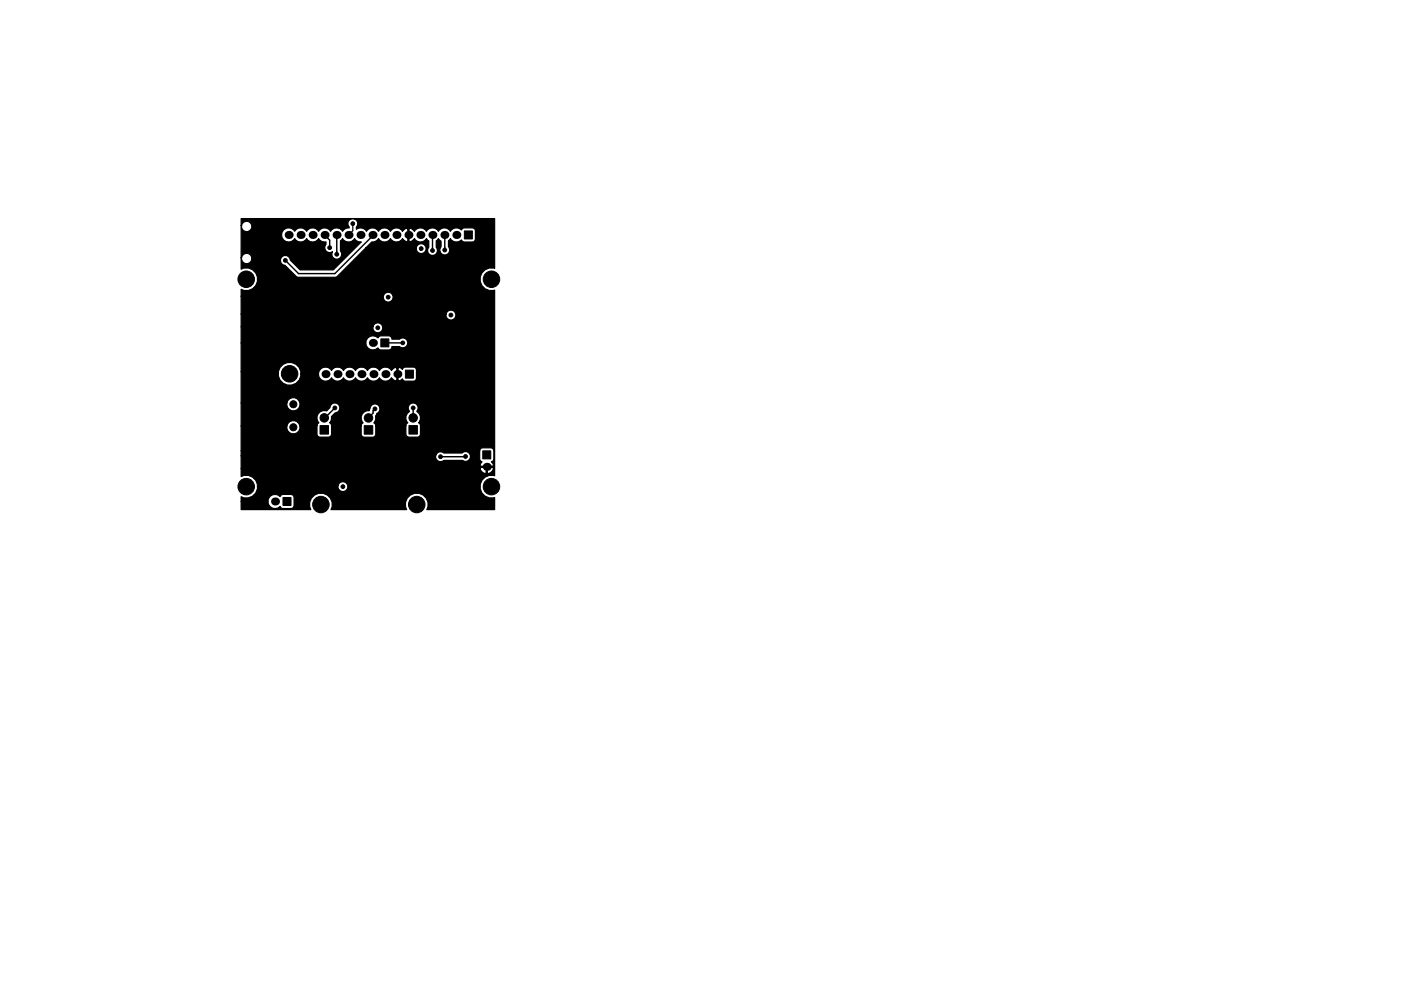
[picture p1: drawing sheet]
<svg xmlns="http://www.w3.org/2000/svg" width="297mm" height="210mm" viewBox="0 0 297 210" stroke-linecap="round" stroke-linejoin="round" font-family="sans-serif">
<g fill="#000" stroke="#000" stroke-width=".21">
<path d="M98.4 49h1.7v1.7h-1.7zM80.7 71.9h1.7v1.7h-1.7zM67.9 90.3h1.8v1.8h-1.8zM77.2 90.3h1.8v1.8h-1.8zM86 78.5h1.7v1.7h-1.7zM86.7 90.3h1.8v1.8h-1.8zM102.4 95.7h1.7v1.7h-1.7zM60 105.5h1.7v1.7h-1.7z"/>
<circle cx="52.2" cy="59.2" r="1.75"/>
<circle cx="58.2" cy="49.5" r=".4"/>
<circle cx="60.5" cy="55.2" r=".4"/>
<circle cx="69.9" cy="52.5" r=".4"/>
<circle cx="71.4" cy="53.9" r=".4"/>
<circle cx="74.8" cy="47.4" r=".4"/>
<circle cx="89.3" cy="52.7" r=".4"/>
<circle cx="91.7" cy="53.1" r=".4"/>
<circle cx="94.3" cy="53" r=".4"/>
<circle cx="104.2" cy="59.2" r="1.75"/>
<circle cx="61.4" cy="79.3" r="1.75"/>
<circle cx="80.1" cy="69.5" r=".4"/>
<circle cx="81.1" cy="63.9" r=".4"/>
<circle cx="82.3" cy="63" r=".4"/>
<circle cx="85.4" cy="72.7" r=".4"/>
<circle cx="95.6" cy="65.2" r=".4"/>
<circle cx="95.6" cy="66.8" r=".4"/>
<circle cx="56.6" cy="88" r=".4"/>
<circle cx="62.2" cy="90.6" r=".75"/>
<circle cx="62.2" cy="85.8" r=".75"/>
<circle cx="68.7" cy="88.7" r=".9"/>
<circle cx="71" cy="86.5" r=".4"/>
<circle cx="78.1" cy="88.7" r=".9"/>
<circle cx="79.5" cy="86.7" r=".4"/>
<circle cx="79.9" cy="98" r=".4"/>
<circle cx="87.6" cy="88.7" r=".9"/>
<circle cx="87.6" cy="86.5" r=".4"/>
<circle cx="92.2" cy="96.1" r=".4"/>
<circle cx="93.4" cy="96.9" r=".4"/>
<circle cx="96.5" cy="98.4" r=".4"/>
<circle cx="98.7" cy="96.8" r=".4"/>
<circle cx="52.2" cy="103.2" r="1.75"/>
<circle cx="68" cy="107" r="1.75"/>
<circle cx="72.7" cy="103.2" r=".4"/>
<circle cx="88.4" cy="107" r="1.75"/>
<circle cx="100.5" cy="103.1" r=".4"/>
<circle cx="104.2" cy="103.2" r="1.75"/>
</g>
<g fill="#000">
<circle cx="61.2" cy="49.8" r=".85"/>
<circle cx="63.7" cy="49.8" r=".85"/>
<circle cx="66.3" cy="49.8" r=".85"/>
<circle cx="68.8" cy="49.8" r=".85"/>
<circle cx="71.4" cy="49.8" r=".85"/>
<circle cx="73.9" cy="49.8" r=".85"/>
<circle cx="76.4" cy="49.8" r=".85"/>
<circle cx="79" cy="49.8" r=".85"/>
<circle cx="81.5" cy="49.8" r=".85"/>
<circle cx="84.1" cy="49.8" r=".85"/>
<circle cx="86.6" cy="49.8" r=".85"/>
<circle cx="89.1" cy="49.8" r=".85"/>
<circle cx="91.7" cy="49.8" r=".85"/>
<circle cx="94.2" cy="49.8" r=".85"/>
<circle cx="96.8" cy="49.8" r=".85"/>
<circle cx="69" cy="79.4" r=".85"/>
<circle cx="71.6" cy="79.4" r=".85"/>
<circle cx="74.1" cy="79.4" r=".85"/>
<circle cx="76.6" cy="79.4" r=".85"/>
<circle cx="79.1" cy="72.7" r=".85"/>
<circle cx="79.2" cy="79.4" r=".85"/>
<circle cx="81.7" cy="79.4" r=".85"/>
<circle cx="84.3" cy="79.4" r=".85"/>
<circle cx="103.2" cy="99" r=".85"/>
<circle cx="58.3" cy="106.4" r=".85"/>
</g>
<path d="M74.8 47.4v1.5l-.9 .9" fill="none" stroke="#000" stroke-width=".25"/>
<path d="M68.9 49.9l1 1v1.6M71.4 49.9v4M79.1 49.9l-8.1 8.1h-7.7l-2.8-2.8M91.7 49.8v3.3M94.3 49.8v3.2M81.6 72.7h3.8M71 86.5l-2.1 2.1M79.5 86.7l-.4 .4v.5l-.9 .9M87.6 86.5v2M98.7 96.8l-5.3 .1" fill="none" stroke="#000" stroke-width=".3"/>
<path d="M51.1 46.4h53.8v10.5a2.41 2.41 0 0 0-3.1 2.3 2.41 2.41 0 0 0 3.1 2.4v39.3h-.2a2.42 2.42 0 0 0-2.9 2.4 2.42 2.42 0 0 0 3.1 2.3v2.5h-14.4a2.4 2.4 0 0 0-2.1-3.5 2.4 2.4 0 0 0-2.2 3.5h-16l.2-.6a2.42 2.42 0 0 0-2.7-2.9 2.42 2.42 0 0 0-1.8 3.5h-14.8v-1.7h5.7l.1 .6a1.54 1.54 0 0 0 2.5 .5l.1 .2 .5 .2 1.9-.1 .4-.6v-1.7a.65 .65 0 0 0-.6-.6h-1.7l-.6 .4a1.53 1.53 0 0 0-1.7-.3 1.53 1.53 0 0 0-.9 1.4h-5.7v-1a2.36 2.36 0 0 0 3.5-2.4h17.1v.5a1.06 1.06 0 0 0 1.6 .6 1.06 1.06 0 0 0 0-1.7 1.06 1.06 0 0 0-1.6 .6h-17.1v-.2a2.39 2.39 0 0 0-3.5-1.7v-1.7h50.7a1.12 1.12 0 0 0 1.3 1v-1.2h.2v1.2l.3 .1a1.08 1.08 0 0 0 .9-1.3h-2.6l-.1 .2h-50.7v-2.7h41.3v.4a1.04 1.04 0 0 0 1.7 .6h4a1.05 1.05 0 0 0 1.4-.2 1.05 1.05 0 0 0-.1-1.4 1.05 1.05 0 0 0-1.4 0l-4-.1a1.06 1.06 0 0 0-1.6 .7h-41.3v-1h50.6l.1 1.9 .4 .4-.4 .7 .1 .2h2.6l.1-.2-.4-.7 .4-.4 .1-1.9a.65 .65 0 0 0-.6-.7l-2 .1-.4 .6h-50.6v-5.3h9.7a1.41 1.41 0 0 0 1.4 1.7 1.41 1.41 0 0 0 1.4-1.8h3.6v1.8a.65 .65 0 0 0 .7 .6h1.8l.4-.1 .2-.5v-1.8h6.3v1.8a.65 .65 0 0 0 .6 .7h1.8l.5-.2 .2-.5v-1.8h6.4v1.8l.1 .5 .5 .1h1.8a.65 .65 0 0 0 .6-.6v-1.8l-.4-.6 .2-.2a1.74 1.74 0 0 0-.5-2.3 1.06 1.06 0 0 0-.2-1.4 1.06 1.06 0 0 0-1.4 0 1.06 1.06 0 0 0 0 1.5 1.51 1.51 0 0 0-.3 2.4l-.4 .6h-6.4l-.4-.6 .4-.7-.1-.7 .3-.6a1.05 1.05 0 0 0 .2-1.8 1.05 1.05 0 0 0-1.6 .8l-.2 .4a1.58 1.58 0 0 0-1.6 .8 1.58 1.58 0 0 0 .3 1.8l-.4 .6h-6.3l-.2-.5-.2-.1 .4-.7v-.6l.8-.8a1.04 1.04 0 0 0 1-1.1 1.04 1.04 0 0 0-1.1-1 1.04 1.04 0 0 0-1 1l-.8 .7-.1-.1a1.54 1.54 0 0 0-1.7 .8 1.54 1.54 0 0 0 .2 1.8l-.4 .6h-3.6l-.2-.4a1.41 1.41 0 0 0-1.5-.6 1.41 1.41 0 0 0-1.1 1.1h-9.7v-4.9h9.7v.5a1.41 1.41 0 0 0 2.2 .9 1.41 1.41 0 0 0 0-2.3 1.41 1.41 0 0 0-2.2 .9h-9.7v-6.7h7.9v1a2.41 2.41 0 0 0 2.6 1.9 2.41 2.41 0 0 0 2.2-2.3h3.7l.1 .6a1.51 1.51 0 0 0 2.7 .2 1.48 1.48 0 0 0 2.5 0 1.48 1.48 0 0 0 2.6 0 1.48 1.48 0 0 0 2.5 0 1.48 1.48 0 0 0 2.5 0 1.48 1.48 0 0 0 2.6-.1l.5 .6 .4 .1 .2-.1v-2.6h.3v2.6l.2 .1 .7-.4 .2 .3 .5 .2 1.9-.1 .4-.6v-1.7a.65 .65 0 0 0-.6-.6h-2l-.4 .5-.7-.5-.2 .2-.5-.2-.4 .2-.5 .5-.2-.3a1.51 1.51 0 0 0-2.4 .3 1.48 1.48 0 0 0-2.5 0 1.48 1.48 0 0 0-2.5 0 1.48 1.48 0 0 0-2.6 0 1.48 1.48 0 0 0-2.5 0 1.5 1.5 0 0 0-1.7-.7 1.5 1.5 0 0 0-1.1 1.5h-3.7v-.6a2.43 2.43 0 0 0-2.4-1.9 2.43 2.43 0 0 0-2.4 1.9h-7.9v-6.1h26.4l.2 .6a1.54 1.54 0 0 0 2.4 .5l.2 .3 .4 .1h1.7l.5-.1 .2-.6 1.7 .1a1.05 1.05 0 0 0 1.4-.2 1.05 1.05 0 0 0-.1-1.4 1.05 1.05 0 0 0-1.4 0l-1.6-.1a.65 .65 0 0 0-.7-.6h-1.7l-.6 .4a1.53 1.53 0 0 0-1.6-.3 1.53 1.53 0 0 0-1 1.3h-26.4v-3.4h28v.5a1.06 1.06 0 0 0 1.6 .6 1.06 1.06 0 0 0 0-1.7 1.06 1.06 0 0 0-1.6 .6h-28v-2.7h43.5v.5a1.06 1.06 0 0 0 1.6 .6 1.06 1.06 0 0 0 0-1.7 1.06 1.06 0 0 0-1.6 .6h-43.5v-3.8h30.2v.5a1.06 1.06 0 0 0 1.6 .6 1.06 1.06 0 0 0 0-1.7 1.06 1.06 0 0 0-1.6 .6h-30.2v-1.4a2.4 2.4 0 0 0 3.5-2.2 2.4 2.4 0 0 0-3.5-2.1l.1-2.5a1.1 1.1 0 0 0 .9 1.3 1.1 1.1 0 0 0 1.3-.9h6.1v.5a1.01 1.01 0 0 0 .9 .8l2.6 2.5h8l.6-.2 6-6.1h10.7a1.06 1.06 0 0 0 1.2 1.3 1.06 1.06 0 0 0 .7-1.6 1.06 1.06 0 0 0-1.8 0l-.1 .3h-10.7l1.2-1.2a1.37 1.37 0 0 0 1.5-.7 1.48 1.48 0 0 0 2.5 0 1.48 1.48 0 0 0 2.5 0l.5 .5 .4 .2 .3-.1v-2.7h.2v2.7l.3 .1 .4-.2 .5-.5 .2 .3a1.51 1.51 0 0 0 2.3-.3l.5 .5-.1 1.5a1.05 1.05 0 0 0 .2 1.4 1.05 1.05 0 0 0 1.4-.1 1.05 1.05 0 0 0 .1-1.4v-1.4l.5-.5 .5 .6v1.2a1.04 1.04 0 0 0 .1 1.4 1.04 1.04 0 0 0 1.4 0 1.04 1.04 0 0 0 .1-1.4v-1.3l.4-.5 .2 .3a1.56 1.56 0 0 0 2.1 0l.2 .3 .4 .1h2l.4-.6v-1.7a.65 .65 0 0 0-.7-.6h-1.7l-.6 .4a1.51 1.51 0 0 0-2.3 .3 1.48 1.48 0 0 0-2.5 0 1.48 1.48 0 0 0-2.6 0 1.48 1.48 0 0 0-2.5 0l-.5-.5-.4-.2-.3 .1-.5-.1-.4 .2-.5 .5-.2-.3a1.51 1.51 0 0 0-2.3 .3 1.48 1.48 0 0 0-2.5 0 1.48 1.48 0 0 0-2.6 0 1.47 1.47 0 0 0-2.1-.4l.1-.7a1.05 1.05 0 0 0-.2-1.4 1.05 1.05 0 0 0-1.5 .1 1.05 1.05 0 0 0 0 1.5v.2h-.7l-.7 .7-.2-.3a1.51 1.51 0 0 0-2.3 .3 1.48 1.48 0 0 0-2.5 0 1.48 1.48 0 0 0-2.6 0 1.48 1.48 0 0 0-2.5 0 1.5 1.5 0 0 0-2.3-.4 1.5 1.5 0 0 0 0 2.3 1.5 1.5 0 0 0 2.3-.4 1.48 1.48 0 0 0 2.5 0 1.48 1.48 0 0 0 2.6 0 1.37 1.37 0 0 0 1.5 .7l-.1 .7a1.05 1.05 0 0 0 .2 1.3 1.05 1.05 0 0 0 1.3 .1 1.05 1.05 0 0 0 .3 1.4 1.05 1.05 0 0 0 1.4-.1 1.05 1.05 0 0 0 0-1.4v-2.2l.4-.5 .2 .3a1.51 1.51 0 0 0 2.4-.3 1.36 1.36 0 0 0 1.4 .7l-5.9 6h-7.1l-2.1-2.3a1.06 1.06 0 0 0-1-.8 1.06 1.06 0 0 0-1 .8h-6.1v-.4a1.16 1.16 0 0 0-1.1-.8 1.16 1.16 0 0 0-1.2 .8l.1-6.8a1.11 1.11 0 0 0 1.3 1.3 1.11 1.11 0 0 0 .7-1.7 1.11 1.11 0 0 0-1.8 0l-.3 .4z" fill="#000" stroke="#000" stroke-width=".25"/>
</svg>
